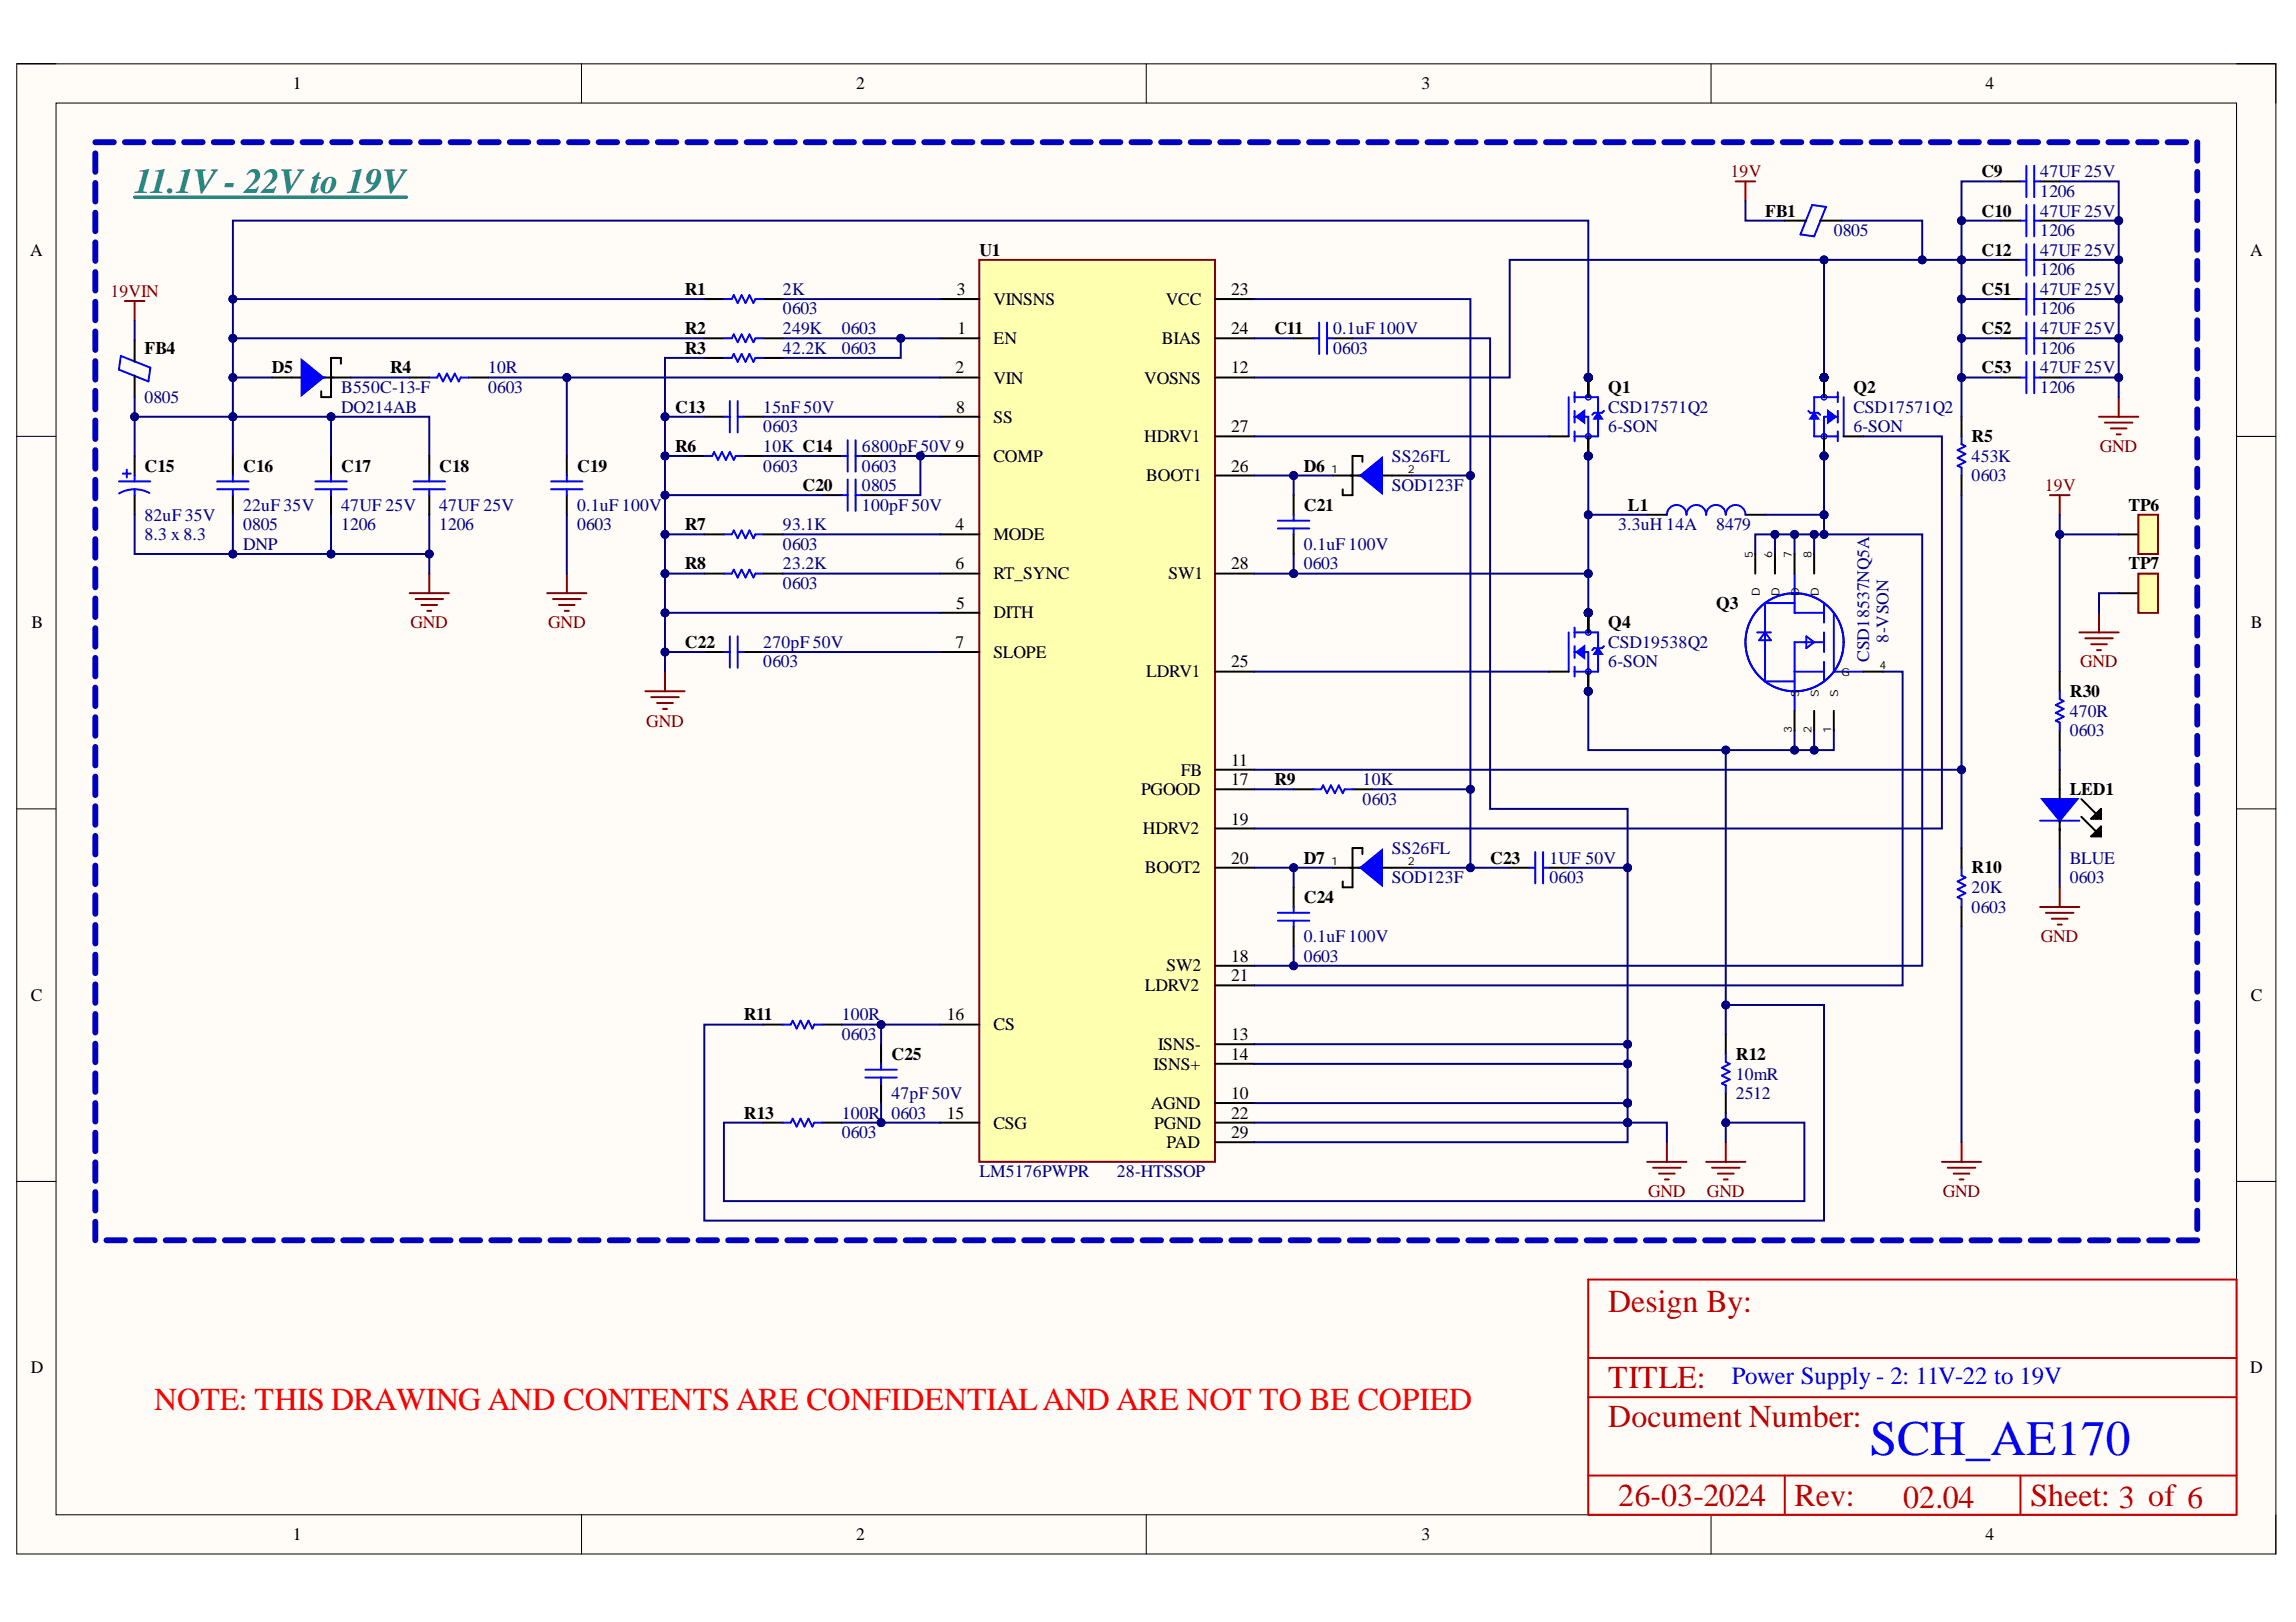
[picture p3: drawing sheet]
<svg xmlns="http://www.w3.org/2000/svg" width="297mm" height="210mm" viewBox="0 0 297 210" stroke-linecap="round" stroke-linejoin="round" font-family="sans-serif">
<defs><g id="words">
<text font-size="6.4" fill="#00f" x="241.9" y="188.3">SCH_AE170</text>
<text font-size="4.6" fill="#178479" x="17.4" y="25">11.1V - 22V to 19V</text>
<g font-size="4.1" fill="#bf0000">
<text x="208.1" y="169.8">Design By:</text>
<text x="208.1" y="179.6">TITLE:</text>
<text x="208.1" y="184.7">Document Number:</text>
<text x="209.3" y="194.8">26-03-2024</text>
<text x="232.2" y="194.8">Rev:</text>
<text x="246.2" y="195.1">02.04</text>
<text x="262.7" y="194.8">Sheet: 3 of 6</text>
</g>
<text font-size="4.1" fill="#f00" x="20" y="182.4">NOTE: THIS DRAWING AND CONTENTS ARE CONFIDENTIALAND ARE NOT TO BE COPIED</text>
<text font-size="3.2" fill="#00f" x="224" y="179">Power Supply - 2: 11V-22 to 19V</text>
<g font-size="2.3">
<text x="37.9" y="11.6">1</text>
<text x="110.8" y="11.6">2</text>
<text x="183.9" y="11.6">3</text>
<text x="256.9" y="11.6">4</text>
<text x="256.3" y="23">C9</text>
<text x="228.4" y="28">FB1</text>
<text x="256.3" y="28">C10</text>
<text x="3.9" y="33.1">A</text>
<text x="126.7" y="33.1">U1</text>
<text x="256.3" y="33.1">C12</text>
<text x="291.1" y="33.1">A</text>
<text x="88.6" y="38.2">R1</text>
<text x="123.8" y="38.2">3</text>
<text x="128.5" y="39.4">VINSNS</text>
<text x="150.8" y="39.4">VCC</text>
<text x="159.3" y="38.2">23</text>
<text x="256.3" y="38.2">C51</text>
<text x="18.7" y="45.8">FB4</text>
<text x="88.6" y="43.2">R2</text>
<text x="88.6" y="45.8">R3</text>
<text x="123.9" y="43.2">1</text>
<text x="128.5" y="44.5">EN</text>
<text x="150.3" y="44.5">BIAS</text>
<text x="159.3" y="43.2">24</text>
<text x="164.9" y="43.2">C11</text>
<text x="256.3" y="43.2">C52</text>
<text x="35.2" y="48.3">D5</text>
<text x="50.5" y="48.3">R4</text>
<text x="87.3" y="53.4">C13</text>
<text x="123.6" y="48.3">2</text>
<text x="123.7" y="53.4">8</text>
<text x="128.5" y="49.6">VIN</text>
<text x="148" y="49.6">VOSNS</text>
<text x="159.3" y="48.3">12</text>
<text x="208.1" y="50.9">Q1</text>
<text x="239.8" y="50.9">Q2</text>
<text x="256.3" y="48.3">C53</text>
<text x="87.3" y="58.5">R6</text>
<text x="128.5" y="54.7">SS</text>
<text x="128.5" y="59.8">COMP</text>
<text x="148" y="57.2">HDRV1</text>
<text x="159.3" y="56">27</text>
<text x="255.1" y="57.2">R5</text>
<text x="18.7" y="61">C15</text>
<text x="31.5" y="61">C16</text>
<text x="44.1" y="61">C17</text>
<text x="56.8" y="61">C18</text>
<text x="74.7" y="61">C19</text>
<text x="103.8" y="63.6">C20</text>
<text x="148.3" y="62.3">BOOT1</text>
<text x="159.3" y="61">26</text>
<text x="168.7" y="61">D6</text>
<text x="88.6" y="68.6">R7</text>
<text x="123.6" y="68.6">4</text>
<text x="128.5" y="69.9">MODE</text>
<text x="168.7" y="66.1">C21</text>
<text x="210.6" y="66.1">L1</text>
<text x="275.4" y="66.1">TP6</text>
<text x="88.6" y="73.7">R8</text>
<text x="123.6" y="73.7">6</text>
<text x="128.5" y="75">RT_SYNC</text>
<text x="151.2" y="75">SW1</text>
<text x="159.3" y="73.7">28</text>
<text x="275.4" y="73.7">TP7</text>
<text x="4.1" y="81.3">B</text>
<text x="88.6" y="83.8">C22</text>
<text x="123.6" y="83.8">7</text>
<text x="123.7" y="78.8">5</text>
<text x="128.5" y="80">DITH</text>
<text x="208.1" y="81.3">Q4</text>
<text x="222" y="78.8">Q3</text>
<text x="291.2" y="81.3">B</text>
<text x="128.5" y="85.1">SLOPE</text>
<text x="148.3" y="87.6">LDRV1</text>
<text x="159.3" y="86.4">25</text>
<text x="267.8" y="90.2">R30</text>
<text x="152.8" y="100.4">FB</text>
<text x="159.3" y="101.6">17</text>
<text x="159.3" y="99.1">11</text>
<text x="164.9" y="101.6">R9</text>
<text x="147.6" y="102.9">PGOOD</text>
<text x="147.9" y="108">HDRV2</text>
<text x="159.3" y="106.7">19</text>
<text x="267.8" y="102.9">LED1</text>
<text x="148.1" y="113">BOOT2</text>
<text x="159.3" y="111.8">20</text>
<text x="168.7" y="111.8">D7</text>
<text x="192.8" y="111.8">C23</text>
<text x="255.1" y="113">R10</text>
<text x="168.7" y="116.8">C24</text>
<text x="150.9" y="125.7">SW2</text>
<text x="159.3" y="124.4">18</text>
<text x="4" y="129.5">C</text>
<text x="148.1" y="128.2">LDRV2</text>
<text x="159.3" y="127">21</text>
<text x="291.2" y="129.5">C</text>
<text x="96.2" y="132">R11</text>
<text x="115.3" y="137.2">C25</text>
<text x="122.5" y="132">16</text>
<text x="128.5" y="133.3">CS</text>
<text x="149.8" y="135.9">ISNS-</text>
<text x="159.3" y="134.6">13</text>
<text x="159.3" y="137.2">14</text>
<text x="224.6" y="137.2">R12</text>
<text x="148.9" y="143.5">AGND</text>
<text x="149.2" y="138.4">ISNS+</text>
<text x="159.3" y="142.2">10</text>
<text x="96.2" y="144.8">R13</text>
<text x="122.5" y="144.8">15</text>
<text x="128.5" y="146">CSG</text>
<text x="149.3" y="146">PGND</text>
<text x="150.9" y="148.6">PAD</text>
<text x="159.3" y="144.8">22</text>
<text x="159.3" y="147.3">29</text>
<text x="4" y="177.7">D</text>
<text x="291.1" y="177.7">D</text>
<text x="37.9" y="199.3">1</text>
<text x="110.8" y="199.3">2</text>
<text x="183.9" y="199.3">3</text>
<text x="256.9" y="199.3">4</text>
</g>
<g font-size="2.3" fill="#800000">
<text x="223.9" y="23">19V</text>
<text x="14.3" y="38.4">19VIN</text>
<text x="271.6" y="58.5">GND</text>
<text x="264.5" y="63.6">19V</text>
<text x="53.1" y="81.3">GND</text>
<text x="70.9" y="81.3">GND</text>
<text x="269.1" y="86.4">GND</text>
<text x="83.6" y="94">GND</text>
<text x="264" y="121.9">GND</text>
<text x="213.2" y="154.9">GND</text>
<text x="220.8" y="154.9">GND</text>
<text x="251.4" y="154.9">GND</text>
</g>
<g font-size="2.3" fill="#000080">
<text x="264" y="23">47UF 25V</text>
<text x="264" y="28">47UF 25V</text>
<text x="264" y="25.5">1206</text>
<text x="237.2" y="30.6">0805</text>
<text x="264" y="33.1">47UF 25V</text>
<text x="264" y="35.6">1206</text>
<text x="264" y="30.6">1206</text>
<text x="101.3" y="38.2">2K</text>
<text x="101.3" y="40.7">0603</text>
<text x="264" y="38.2">47UF 25V</text>
<text x="264" y="40.7">1206</text>
<text x="101.3" y="43.2">249K</text>
<text x="101.3" y="45.8">42.2K</text>
<text x="108.9" y="43.2">0603</text>
<text x="108.9" y="45.8">0603</text>
<text x="172.5" y="43.2">0.1uF 100V</text>
<text x="172.5" y="45.8">0603</text>
<text x="264" y="43.2">47UF 25V</text>
<text x="264" y="45.8">1206</text>
<text x="18.7" y="52.2">0805</text>
<text x="44.1" y="53.4">DO214AB</text>
<text x="44.1" y="50.9">B550C-13-F</text>
<text x="63.2" y="48.3">10R</text>
<text x="63.2" y="50.9">0603</text>
<text x="98.8" y="53.4">15nF 50V</text>
<text x="208.1" y="53.4">CSD17571Q2</text>
<text x="239.8" y="53.4">CSD17571Q2</text>
<text x="264" y="48.3">47UF 25V</text>
<text x="264" y="50.9">1206</text>
<text x="98.8" y="56">0603</text>
<text x="98.8" y="58.5">10K C14</text>
<text x="111.5" y="58.5">6800pF 50V 9</text>
<text x="180.1" y="59.8">SS26FL</text>
<text x="208.1" y="56">6-SON</text>
<text x="239.8" y="56">6-SON</text>
<text x="255.1" y="59.8">453K</text>
<text x="98.8" y="61">0603</text>
<text x="111.5" y="61">0603</text>
<text x="111.5" y="63.6">0805</text>
<text x="180.1" y="63.6">SOD123F</text>
<text x="255.1" y="62.3">0603</text>
<text x="18.7" y="67.4">82uF 35V</text>
<text x="18.7" y="69.9">8.3 x 8.3</text>
<text x="31.5" y="71.2">DNP</text>
<text x="31.5" y="66.1">22uF 35V</text>
<text x="31.5" y="68.6">0805</text>
<text x="44.1" y="66.1">47UF 25V</text>
<text x="44.1" y="68.6">1206</text>
<text x="56.8" y="66.1">47UF 25V</text>
<text x="56.8" y="68.6">1206</text>
<text x="74.7" y="66.1">0.1uF 100V</text>
<text x="74.7" y="68.6">0603</text>
<text x="101.3" y="68.6">93.1K</text>
<text x="101.3" y="71.2">0603</text>
<text x="111.5" y="66.1">100pF 50V</text>
<text x="168.7" y="71.2">0.1uF 100V</text>
<text x="209.3" y="68.6">3.3uH 14A</text>
<text x="222" y="68.6">8479</text>
<text x="101.3" y="73.7">23.2K</text>
<text x="101.3" y="76.2">0603</text>
<text x="168.7" y="73.7">0603</text>
<text x="98.8" y="83.8">270pF 50V</text>
<text x="208.1" y="83.8">CSD19538Q2</text>
<text x="244.3" y="83.1" transform="rotate(-90 244.3 83.1)">8-VSON</text>
<text x="98.8" y="86.4">0603</text>
<text x="208.1" y="86.4">6-SON</text>
<text x="241.8" y="85.7" transform="rotate(-90 241.8 85.7)">CSD18537NQ5A</text>
<text x="267.8" y="92.8">470R</text>
<text x="267.8" y="95.3">0603</text>
<text x="176.3" y="101.6">10K</text>
<text x="176.3" y="104.2">0603</text>
<text x="180.1" y="110.5">SS26FL</text>
<text x="200.5" y="111.8">1UF 50V</text>
<text x="267.8" y="111.8">BLUE</text>
<text x="180.1" y="114.3">SOD123F</text>
<text x="200.5" y="114.3">0603</text>
<text x="255.1" y="118.1">0603</text>
<text x="255.1" y="115.6">20K</text>
<text x="267.8" y="114.3">0603</text>
<text x="168.7" y="121.9">0.1uF 100V</text>
<text x="168.7" y="124.4">0603</text>
<text x="108.9" y="134.6">0603</text>
<text x="108.9" y="132">100R</text>
<text x="115.3" y="142.2">47pF 50V</text>
<text x="224.6" y="139.7">10mR</text>
<text x="224.6" y="142.2">2512</text>
<text x="108.9" y="147.3">0603</text>
<text x="108.9" y="144.8">100R</text>
<text x="115.3" y="144.8">0603</text>
<text x="126.7" y="152.4">LM5176PWPR</text>
<text x="144.5" y="152.4">28-HTSSOP</text>
</g>
<g font-size="1.4">
<text x="172.2" y="61.2">1</text>
<text x="182.1" y="61.2">2</text>
<text x="226.8" y="72.2" transform="rotate(-90 226.8 72.2)">5</text>
<text x="227.7" y="77.1" transform="rotate(-90 227.7 77.1)">D</text>
<text x="229.3" y="72.2" transform="rotate(-90 229.3 72.2)">6</text>
<text x="230.2" y="77.1" transform="rotate(-90 230.2 77.1)">D</text>
<text x="231.8" y="72.2" transform="rotate(-90 231.8 72.2)">7</text>
<text x="232.8" y="77.1" transform="rotate(-90 232.8 77.1)">D</text>
<text x="234.4" y="72.2" transform="rotate(-90 234.4 72.2)">8</text>
<text x="235.3" y="77.1" transform="rotate(-90 235.3 77.1)">D</text>
<text x="238.3" y="87.5">G</text>
<text x="243.2" y="86.6">4</text>
<text x="231.8" y="94.8" transform="rotate(-90 231.8 94.8)">3</text>
<text x="232.8" y="90.2" transform="rotate(-90 232.8 90.2)">S</text>
<text x="234.4" y="94.9" transform="rotate(-90 234.4 94.9)">2</text>
<text x="235.3" y="90.2" transform="rotate(-90 235.3 90.2)">S</text>
<text x="236.9" y="94.8" transform="rotate(-90 236.9 94.8)">1</text>
<text x="237.8" y="90.2" transform="rotate(-90 237.8 90.2)">S</text>
<text x="172.2" y="111.9">1</text>
<text x="182.1" y="111.9">2</text>
</g>
</g></defs>
<path d="M2.2 8.3h292.2v192.8h-292.2z" fill-rule="evenodd" fill="#fffcf8"/>
<path d="M2.2 8.3h292.2v192.8h-292.2z" fill="none" stroke="#000" stroke-width=".13"/>
<path d="M7.2 13.3h282.1v182.7h-282.1z" fill-rule="evenodd" fill="#fffcf8"/>
<g fill="none" stroke="#000" stroke-width=".13">
<path d="M2.2 8.3h5M7.2 13.3h282.1v182.7h-282.1zM75.2 8.3v5M148.3 8.3v5M221.4 8.3v5M289.3 8.3h5.1v5M2.2 56.5h5M289.3 56.5h5.1M2.2 104.7h5M289.3 104.7h5.1M2.2 152.9h5M289.3 152.9h5.1"/>
<path d="M75.2 196v5.1M148.3 196v5.1M221.4 196v5.1M294.4 196v5.1"/>
</g>
<path d="M205.5 165.6h83.8v30.4h-83.8zM205.5 175.7h83.8M205.5 180.8h83.8M205.5 191h83.8M230.9 191v5M261.4 191v5" fill="none" stroke="#bf0000" stroke-width=".25"/>
<path d="M17.4 25.5h35.2" fill="none" stroke="#178479" stroke-width=".42"/>
<path d="M126.7 33.6h30.5v116.8h-30.5z" fill-rule="evenodd" fill="#ffffb0"/>
<path d="M126.7 33.6h30.5v116.8h-30.5zM53 76.8h5.1M53.8 77.5h3.5M54.5 78.3h2.1M55.3 79.1h.5M55.5 74.2v2.6M70.8 76.8h5.1M71.5 77.5h3.6M72.3 78.3h2M73.1 79.1h.5M73.3 74.2v2.6" fill="none" stroke="#800000" stroke-width=".25"/>
<g fill="none" stroke="#000" stroke-width=".25">
<path d="M91.1 38.7h2.6M98.7 38.7h2.6M121.6 38.7h5.1M157.2 38.7h5.1M17.4 59v2.5M30.1 59v2.5M53 48.9h2.5M60.6 48.9h2.6M73.3 59v2.5M88.6 59h2.5M91.1 43.8h2.6M91.1 53.9h2.6"/>
<path d="M91.1 46.3h2.6M96.2 53.9h2.5M96.2 59h2.5M98.7 43.8h2.6M98.7 46.3h2.6M106.4 59h2.5M111.4 59h2.6M121.6 43.8h5.1M121.6 53.9h5.1M121.6 59h5.1M121.6 48.9h5.1M157.2 43.8h5.1"/>
<path d="M157.2 56.5h5.1M157.2 48.9h5.1M17.4 64.1v2.5M30.1 64.1v2.5M73.3 64.1v2.5M91.1 74.2h2.6M91.1 69.2h2.6M98.7 74.2h2.6M98.7 69.2h2.6M106.4 64.1h2.5M111.4 64.1h2.6M121.6 74.2h5.1"/>
<path d="M121.6 79.3h5.1M121.6 69.2h5.1M157.2 74.2h5.1M157.2 61.5h5.1M91.1 84.4h2.6M96.2 84.4h2.5M121.6 84.4h5.1M157.2 86.9h5.1M157.2 99.6h5.1M157.2 112.3h5.1M157.2 107.2h5.1M157.2 102.1h5.1"/>
<path d="M98.7 132.6h2.6M106.4 132.6h2.5M114 135.1v2.6M121.6 132.6h5.1M157.2 127.5h5.1M157.2 125h5.1M157.2 135.1h5.1M157.2 137.7h5.1M98.7 145.3h2.6M106.4 145.3h2.5M114 140.2v2.5M121.6 145.3h5.1"/>
<path d="M157.2 142.7h5.1M157.2 145.3h5.1M157.2 147.8h5.1"/>
</g>
<g fill="none" stroke="#00f" stroke-width=".25">
<path d="M93.7 38.7h1l.2-.5 .5 1 .5-1 .6 1 .5-1 .5 1 .2-.5h1M55.5 48.9h1.1l.2-.6 .5 1.1 .5-1.1 .5 1.1 .5-1.1 .6 1.1 .2-.5h1M91.1 59h1l.3-.5 .5 1 .5-1 .5 1 .5-1 .5 1 .3-.5h1M93.7 43.8h1l.2-.5 .5 1 .5-1 .6 1 .5-1 .5 1 .2-.5h1M93.7 46.3h1l.2-.5 .5 1 .5-1 .6 1 .5-1 .5 1 .2-.5h1M93.7 53.9h.7M94.4 51.9v4.1M95.4 51.9v4.1M95.4 53.9h.8M108.9 59h.8M109.7 57v4M110.7 59h.7"/>
<path d="M110.7 57v4M15.4 62.3h4.1M15.9 61.3h1M16.4 60.8v1M17.4 63.3l1.2 .2 .7 .3M17.4 63.3l-.8 .1-1.2 .5M17.4 61.5v.8M17.4 63.3v.8M28.1 63.3h4.1M28.1 62.3h4.1M30.1 61.5v.8M30.1 63.3v.8"/>
<path d="M71.3 63.3h4.1M71.3 62.3h4.1M73.3 61.5v.8M73.3 63.3v.8M93.7 69.2h1l.2-.6 .5 1.1 .5-1.1 .6 1.1 .5-1.1 .5 1.1 .2-.5h1M93.7 74.2h1l.2-.5 .5 1 .5-1 .6 1 .5-1 .5 1 .2-.5h1M108.9 64.1h.8M109.7 62.1v4M110.7 62.1v4M110.7 64.1h.7M93.7 84.4h.7M94.4 82.3v4.1"/>
<path d="M95.4 82.3v4.1M95.4 84.4h.8M101.3 132.6h1l.3-.5 .5 1 .5-1 .5 1 .5-1 .5 1 .3-.5h1M112 139.4h4M112 138.4h4M114 137.7v.7M114 139.4v.8M101.3 145.3h1l.3-.5 .5 1 .5-1 .5 1 .5-1 .5 1 .3-.5h1"/>
</g>
<g fill="none" stroke="#0000bf" stroke-width=".76">
<path d="M12.3 18.4h2.4M12.3 19.8v2.4M16.2 18.4h2.4M20 18.4h2.4M23.8 18.4h2.4M27.7 18.4h2.3M31.5 18.4h2.4M35.3 18.4h2.4M39.1 18.4h2.4M43 18.4h2.4M46.8 18.4h2.4M50.6 18.4h2.4"/>
<path d="M54.5 18.4h2.4M58.3 18.4h2.4M62.1 18.4h2.4M66 18.4h2.3M69.8 18.4h2.4M73.6 18.4h2.4M77.4 18.4h2.4M81.3 18.4h2.4M85.1 18.4h2.4M88.9 18.4h2.4M92.8 18.4h2.4M96.6 18.4h2.4"/>
<path d="M100.4 18.4h2.4M104.3 18.4h2.3M108.1 18.4h2.4M111.9 18.4h2.4M115.7 18.4h2.4M119.6 18.4h2.4M123.4 18.4h2.4M127.2 18.4h2.4M131.1 18.4h2.4M134.9 18.4h2.4M138.7 18.4h2.4M142.6 18.4h2.3"/>
<path d="M146.4 18.4h2.4M150.2 18.4h2.4M154 18.4h2.4M157.9 18.4h2.4M161.7 18.4h2.4M165.5 18.4h2.4M169.4 18.4h2.4M173.2 18.4h2.4M177 18.4h2.4M180.9 18.4h2.3M184.7 18.4h2.4M188.5 18.4h2.4"/>
<path d="M192.3 18.4h2.4M196.2 18.4h2.4M200 18.4h2.4M203.8 18.4h2.4M207.7 18.4h2.4M211.5 18.4h2.4M215.3 18.4h2.4M219.2 18.4h2.3M223 18.4h2.4M226.8 18.4h2.4M230.6 18.4h2.4M234.5 18.4h2.4"/>
<path d="M238.3 18.4h2.4M242.1 18.4h2.4M246 18.4h2.4M249.8 18.4h2.4M253.6 18.4h2.4M257.5 18.4h2.3M261.3 18.4h2.4M265.1 18.4h2.4M268.9 18.4h2.4M272.8 18.4h2.4M276.6 18.4h2.4M280.4 18.4h2.4"/>
<path d="M284.3 18.4v2.4M12.3 23.7v2.4M12.3 27.5v2.4M12.3 31.4v2.4M12.3 35.2v2.4M12.3 39v2.4M284.3 22.2v2.4M284.3 26.1v2.4M284.3 29.9v2.4M284.3 33.8v2.4M284.3 37.6v2.4M12.3 42.9v2.4"/>
<path d="M12.3 46.7v2.4M12.3 50.6v2.4M12.3 54.4v2.4M12.3 58.3v2.4M284.3 41.4v2.5M284.3 45.3v2.4M284.3 49.1v2.4M284.3 53v2.4M284.3 56.8v2.4M12.3 62.1v2.4M12.3 65.9v2.4M12.3 69.8v2.4"/>
<path d="M12.3 73.6v2.4M12.3 77.5v2.4M284.3 60.7v2.3M284.3 64.5v2.4M284.3 68.3v2.4M284.3 72.2v2.4M284.3 76v2.4M284.3 79.9v2.4M12.3 81.3v2.4M12.3 85.1v2.4M12.3 89v2.4M12.3 92.8v2.4"/>
<path d="M12.3 96.7v2.4M284.3 83.7v2.4M284.3 87.5v2.4M284.3 91.4v2.4M284.3 95.2v2.4M284.3 99.1v2.4M12.3 100.5v2.4M12.3 104.3v2.4M12.3 108.2v2.4M12.3 112v2.4M12.3 115.9v2.4M12.3 119.7v2.4"/>
<path d="M284.3 102.9v2.4M284.3 106.7v2.4M284.3 110.6v2.4M284.3 114.4v2.4M284.3 118.3v2.4M12.3 123.5v2.4M12.3 127.4v2.4M12.3 131.2v2.4M12.3 135.1v2.4M12.3 138.9v2.4M284.3 122.1v2.4M284.3 125.9v2.4"/>
<path d="M284.3 129.8v2.4M284.3 133.6v2.4M284.3 137.5v2.4M12.3 142.7v2.4M12.3 146.6v2.4M12.3 150.4v2.4M12.3 154.3v2.4M12.3 158.1v2.4M284.3 141.3v2.4M284.3 145.1v2.4M284.3 149v2.4M284.3 152.8v2.4"/>
<path d="M284.3 156.7v2.4M13.8 160.5h2.4M17.6 160.5h2.4M21.4 160.5h2.4M25.3 160.5h2.4M29.1 160.5h2.4M32.9 160.5h2.4M36.8 160.5h2.3M40.6 160.5h2.4M44.4 160.5h2.4M48.2 160.5h2.4M52.1 160.5h2.4"/>
<path d="M55.9 160.5h2.4M59.7 160.5h2.4M63.6 160.5h2.4M67.4 160.5h2.4M71.2 160.5h2.4M75.1 160.5h2.3M78.9 160.5h2.4M82.7 160.5h2.4M86.5 160.5h2.4M90.4 160.5h2.4M94.2 160.5h2.4M98 160.5h2.4"/>
<path d="M101.9 160.5h2.4M105.7 160.5h2.4M109.5 160.5h2.4M113.4 160.5h2.3M117.2 160.5h2.4M121 160.5h2.4M124.8 160.5h2.4M128.7 160.5h2.4M132.5 160.5h2.4M136.3 160.5h2.4M140.2 160.5h2.4M144 160.5h2.4"/>
<path d="M147.8 160.5h2.4M151.6 160.5h2.4M155.5 160.5h2.4M159.3 160.5h2.4M163.1 160.5h2.4M167 160.5h2.4M170.8 160.5h2.4M174.6 160.5h2.4M178.5 160.5h2.4M182.3 160.5h2.4M186.1 160.5h2.4M190 160.5h2.3"/>
<path d="M193.8 160.5h2.4M197.6 160.5h2.4M201.4 160.5h2.4M205.3 160.5h2.4M209.1 160.5h2.4M212.9 160.5h2.4M216.8 160.5h2.4M220.6 160.5h2.4M224.4 160.5h2.4M228.3 160.5h2.3M232.1 160.5h2.4M235.9 160.5h2.4"/>
<path d="M239.7 160.5h2.4M243.6 160.5h2.4M247.4 160.5h2.4M251.2 160.5h2.4M255.1 160.5h2.4M258.9 160.5h2.4M262.7 160.5h2.4M266.6 160.5h2.3M270.4 160.5h2.4M274.2 160.5h2.4M278 160.5h2.4M281.9 160.5h2.4"/>
</g>
<circle cx="205.5" cy="79.3" r=".51" fill="#000080"/>
<circle cx="205.5" cy="79.3" r=".51" fill="none" stroke="#000080" stroke-width=".13"/>
<circle cx="205.5" cy="79.3" r=".51" fill="#000080"/>
<circle cx="205.5" cy="79.3" r=".51" fill="none" stroke="#000080" stroke-width=".13"/>
<circle cx="205.5" cy="79.3" r=".51" fill="#000080"/>
<circle cx="205.5" cy="79.3" r=".51" fill="none" stroke="#000080" stroke-width=".13"/>
<circle cx="205.5" cy="79.3" r=".51" fill="#000080"/>
<circle cx="205.5" cy="79.3" r=".51" fill="none" stroke="#000080" stroke-width=".13"/>
<circle cx="205.5" cy="79.3" r=".51" fill="#000080"/>
<circle cx="205.5" cy="79.3" r=".51" fill="none" stroke="#000080" stroke-width=".13"/>
<circle cx="205.5" cy="89.5" r=".51" fill="#000080"/>
<circle cx="205.5" cy="89.5" r=".51" fill="none" stroke="#000080" stroke-width=".13"/>
<circle cx="205.5" cy="89.5" r=".51" fill="#000080"/>
<circle cx="205.5" cy="89.5" r=".51" fill="none" stroke="#000080" stroke-width=".13"/>
<path d="M202.9 81.8v5.1M203.7 81.2v1.3M203.7 83.6v1.5M203.7 86.3v1.3M203.7 84.4h1.8v2.5M203.7 81.8h3v5.1h-3M207.5 83.6l-.2 .3h-1.1l-.2 .2" fill="none" stroke="#00f" stroke-width=".25"/>
<path d="M206.7 83.9l.6 .7h-1.1z" fill="#00f"/>
<path d="M206.7 83.9l.6 .7h-1.1z" fill="none" stroke="#00f" stroke-width=".25"/>
<path d="M204 84.4l1-.8v1.5z" fill="#00f"/>
<path d="M204 84.4l1-.8v1.5z" fill="none" stroke="#00f" stroke-width=".25"/>
<g fill="none" stroke="#00f" stroke-width=".13">
<circle cx="205.5" cy="81.8" r=".36"/>
<circle cx="205.5" cy="86.9" r=".36"/>
</g>
<path d="M205.5 79.3v2.5M200.4 86.9h2.5" fill="none" stroke="#000" stroke-width=".25"/>
<circle cx="205.5" cy="79.3" r=".51" fill="#000080"/>
<circle cx="205.5" cy="79.3" r=".51" fill="none" stroke="#000080" stroke-width=".13"/>
<path d="M205.5 79.3v2.5" fill="none" stroke="#000" stroke-width=".25"/>
<circle cx="205.5" cy="79.3" r=".51" fill="#000080"/>
<circle cx="205.5" cy="79.3" r=".51" fill="none" stroke="#000080" stroke-width=".13"/>
<path d="M205.5 79.3v2.5" fill="none" stroke="#000" stroke-width=".25"/>
<circle cx="205.5" cy="79.3" r=".51" fill="#000080"/>
<circle cx="205.5" cy="79.3" r=".51" fill="none" stroke="#000080" stroke-width=".13"/>
<path d="M205.5 79.3v2.5" fill="none" stroke="#000" stroke-width=".25"/>
<circle cx="205.5" cy="79.3" r=".51" fill="#000080"/>
<circle cx="205.5" cy="79.3" r=".51" fill="none" stroke="#000080" stroke-width=".13"/>
<path d="M205.5 79.3v2.5" fill="none" stroke="#000" stroke-width=".25"/>
<circle cx="205.5" cy="79.3" r=".51" fill="#000080"/>
<circle cx="205.5" cy="79.3" r=".51" fill="none" stroke="#000080" stroke-width=".13"/>
<path d="M205.5 86.9v2.6" fill="none" stroke="#000" stroke-width=".25"/>
<circle cx="205.5" cy="89.5" r=".51" fill="#000080"/>
<circle cx="205.5" cy="89.5" r=".51" fill="none" stroke="#000080" stroke-width=".13"/>
<path d="M205.5 86.9v2.6" fill="none" stroke="#000" stroke-width=".25"/>
<circle cx="205.5" cy="89.5" r=".51" fill="#000080"/>
<circle cx="205.5" cy="89.5" r=".51" fill="none" stroke="#000080" stroke-width=".13"/>
<circle cx="205.5" cy="48.9" r=".51" fill="#000080"/>
<circle cx="205.5" cy="48.9" r=".51" fill="none" stroke="#000080" stroke-width=".13"/>
<circle cx="205.5" cy="48.9" r=".51" fill="#000080"/>
<circle cx="205.5" cy="48.9" r=".51" fill="none" stroke="#000080" stroke-width=".13"/>
<circle cx="205.5" cy="48.9" r=".51" fill="#000080"/>
<circle cx="205.5" cy="48.9" r=".51" fill="none" stroke="#000080" stroke-width=".13"/>
<circle cx="205.5" cy="48.9" r=".51" fill="#000080"/>
<circle cx="205.5" cy="48.9" r=".51" fill="none" stroke="#000080" stroke-width=".13"/>
<circle cx="205.5" cy="48.9" r=".51" fill="#000080"/>
<circle cx="205.5" cy="48.9" r=".51" fill="none" stroke="#000080" stroke-width=".13"/>
<circle cx="205.5" cy="59" r=".51" fill="#000080"/>
<circle cx="205.5" cy="59" r=".51" fill="none" stroke="#000080" stroke-width=".13"/>
<circle cx="205.5" cy="59" r=".51" fill="#000080"/>
<circle cx="205.5" cy="59" r=".51" fill="none" stroke="#000080" stroke-width=".13"/>
<path d="M202.9 51.4v5.1M203.7 50.8v1.2M203.7 53.2v1.5M203.7 55.8v1.3M203.7 53.9h1.8v2.6M203.7 51.4h3v5.1h-3M207.5 53.2l-.2 .2h-1.1l-.2 .3" fill="none" stroke="#00f" stroke-width=".25"/>
<path d="M206.7 53.4l.6 .8h-1.1z" fill="#00f"/>
<path d="M206.7 53.4l.6 .8h-1.1z" fill="none" stroke="#00f" stroke-width=".25"/>
<path d="M204 53.9l1-.7v1.5z" fill="#00f"/>
<path d="M204 53.9l1-.7v1.5z" fill="none" stroke="#00f" stroke-width=".25"/>
<g fill="none" stroke="#00f" stroke-width=".13">
<circle cx="205.5" cy="56.5" r=".36"/>
<circle cx="205.5" cy="51.4" r=".36"/>
</g>
<path d="M200.4 56.5h2.5M205.5 48.9v2.5" fill="none" stroke="#000" stroke-width=".25"/>
<circle cx="205.5" cy="48.9" r=".51" fill="#000080"/>
<circle cx="205.5" cy="48.9" r=".51" fill="none" stroke="#000080" stroke-width=".13"/>
<path d="M205.5 48.9v2.5" fill="none" stroke="#000" stroke-width=".25"/>
<circle cx="205.5" cy="48.9" r=".51" fill="#000080"/>
<circle cx="205.5" cy="48.9" r=".51" fill="none" stroke="#000080" stroke-width=".13"/>
<path d="M205.5 48.9v2.5" fill="none" stroke="#000" stroke-width=".25"/>
<circle cx="205.5" cy="48.9" r=".51" fill="#000080"/>
<circle cx="205.5" cy="48.9" r=".51" fill="none" stroke="#000080" stroke-width=".13"/>
<path d="M205.5 48.9v2.5" fill="none" stroke="#000" stroke-width=".25"/>
<circle cx="205.5" cy="48.9" r=".51" fill="#000080"/>
<circle cx="205.5" cy="48.9" r=".51" fill="none" stroke="#000080" stroke-width=".13"/>
<path d="M205.5 48.9v2.5" fill="none" stroke="#000" stroke-width=".25"/>
<circle cx="205.5" cy="48.9" r=".51" fill="#000080"/>
<circle cx="205.5" cy="48.9" r=".51" fill="none" stroke="#000080" stroke-width=".13"/>
<path d="M205.5 56.5v2.5" fill="none" stroke="#000" stroke-width=".25"/>
<circle cx="205.5" cy="59" r=".51" fill="#000080"/>
<circle cx="205.5" cy="59" r=".51" fill="none" stroke="#000080" stroke-width=".13"/>
<path d="M205.5 56.5v2.5" fill="none" stroke="#000" stroke-width=".25"/>
<circle cx="205.5" cy="59" r=".51" fill="#000080"/>
<circle cx="205.5" cy="59" r=".51" fill="none" stroke="#000080" stroke-width=".13"/>
<path d="M167.4 43.8h2.5M172.4 43.8h2.6M167.4 64.1v2.5M167.4 69.2v2.5M172.4 61.5h2.6M180.1 61.5h2.5" fill="none" stroke="#000" stroke-width=".25"/>
<path d="M169.9 43.8h.8M170.7 41.7v4.1M171.7 41.7v4.1M171.7 43.8h.7M165.3 67.4h4.1M165.3 68.4h4.1M167.4 66.6v.8M167.4 68.4v.8" fill="none" stroke="#00f" stroke-width=".25"/>
<path d="M176 61.5l2.8-2.2v2.2z" fill="#00f"/>
<path d="M176 61.5l2.8-2.2v2.2z" fill="none" stroke="#00f" stroke-width=".25"/>
<path d="M174.7 61.5h1.3M178.8 61.5h1.3" fill="none" stroke="#000" stroke-width=".25"/>
<path d="M176 61.5h2.8v2.3z" fill="#00f"/>
<path d="M176 61.5h2.8v2.3zM215.6 66.6a1.27 1.27 0 0 1 1.3-1.3 1.27 1.27 0 0 1 1.3 1.3 1.27 1.27 0 0 1 1.3-1.3 1.27 1.27 0 0 1 1.2 1.3 1.27 1.27 0 0 1 1.3-1.3 1.27 1.27 0 0 1 1.3 1.3 1.27 1.27 0 0 1 1.2-1.3 1.27 1.27 0 0 1 1.3 1.3" fill="none" stroke="#00f" stroke-width=".25"/>
<path d="M176.3 59.8v-.8h-1.3v5.1h-1.3v-.8M213.1 66.6h2.5M225.8 66.6h2.5" fill="none" stroke="#000" stroke-width=".25"/>
<circle cx="236" cy="48.9" r=".51" fill="#000080"/>
<circle cx="236" cy="48.9" r=".51" fill="none" stroke="#000080" stroke-width=".13"/>
<circle cx="236" cy="48.9" r=".51" fill="#000080"/>
<circle cx="236" cy="48.9" r=".51" fill="none" stroke="#000080" stroke-width=".13"/>
<circle cx="236" cy="48.9" r=".51" fill="#000080"/>
<circle cx="236" cy="48.9" r=".51" fill="none" stroke="#000080" stroke-width=".13"/>
<circle cx="236" cy="48.9" r=".51" fill="#000080"/>
<circle cx="236" cy="48.9" r=".51" fill="none" stroke="#000080" stroke-width=".13"/>
<circle cx="236" cy="48.9" r=".51" fill="#000080"/>
<circle cx="236" cy="48.9" r=".51" fill="none" stroke="#000080" stroke-width=".13"/>
<circle cx="236" cy="59" r=".51" fill="#000080"/>
<circle cx="236" cy="59" r=".51" fill="none" stroke="#000080" stroke-width=".13"/>
<circle cx="236" cy="59" r=".51" fill="#000080"/>
<circle cx="236" cy="59" r=".51" fill="none" stroke="#000080" stroke-width=".13"/>
<path d="M233.9 53.2l.3 .2h1l.3 .3M237.8 50.8v1.2M237.8 53.2v1.5M237.8 55.8v1.3M237.8 53.9h-1.8v2.6M237.8 51.4h-3.1v5.1h3.1M238.5 51.4v5.1" fill="none" stroke="#00f" stroke-width=".25"/>
<path d="M234.7 53.4l.5 .8h-1z" fill="#00f"/>
<path d="M234.7 53.4l.5 .8h-1z" fill="none" stroke="#00f" stroke-width=".25"/>
<path d="M236.5 53.2l1 .7-1 .8z" fill="#00f"/>
<path d="M236.5 53.2l1 .7-1 .8z" fill="none" stroke="#00f" stroke-width=".25"/>
<g fill="none" stroke="#00f" stroke-width=".13">
<circle cx="236" cy="56.5" r=".36"/>
<circle cx="236" cy="51.4" r=".36"/>
</g>
<path d="M236 48.9v2.5M238.5 56.5h2.6" fill="none" stroke="#000" stroke-width=".25"/>
<circle cx="236" cy="48.9" r=".51" fill="#000080"/>
<circle cx="236" cy="48.9" r=".51" fill="none" stroke="#000080" stroke-width=".13"/>
<path d="M236 48.9v2.5" fill="none" stroke="#000" stroke-width=".25"/>
<circle cx="236" cy="48.9" r=".51" fill="#000080"/>
<circle cx="236" cy="48.9" r=".51" fill="none" stroke="#000080" stroke-width=".13"/>
<path d="M236 48.9v2.5" fill="none" stroke="#000" stroke-width=".25"/>
<circle cx="236" cy="48.9" r=".51" fill="#000080"/>
<circle cx="236" cy="48.9" r=".51" fill="none" stroke="#000080" stroke-width=".13"/>
<path d="M236 48.9v2.5" fill="none" stroke="#000" stroke-width=".25"/>
<circle cx="236" cy="48.9" r=".51" fill="#000080"/>
<circle cx="236" cy="48.9" r=".51" fill="none" stroke="#000080" stroke-width=".13"/>
<path d="M236 48.9v2.5" fill="none" stroke="#000" stroke-width=".25"/>
<circle cx="236" cy="48.9" r=".51" fill="#000080"/>
<circle cx="236" cy="48.9" r=".51" fill="none" stroke="#000080" stroke-width=".13"/>
<path d="M236 56.5v2.5" fill="none" stroke="#000" stroke-width=".25"/>
<circle cx="236" cy="59" r=".51" fill="#000080"/>
<circle cx="236" cy="59" r=".51" fill="none" stroke="#000080" stroke-width=".13"/>
<path d="M236 56.5v2.5" fill="none" stroke="#000" stroke-width=".25"/>
<circle cx="236" cy="59" r=".51" fill="#000080"/>
<circle cx="236" cy="59" r=".51" fill="none" stroke="#000080" stroke-width=".13"/>
<path d="M253.8 53.9v2.6M253.8 61.5v2.6M167.4 102.1h2.5M167.4 114.8v2.6M167.4 119.9v2.5M172.4 112.3h2.6M175 102.1h2.5M180.1 112.3h2.5M253.8 109.8v2.5M253.8 117.4v2.5" fill="none" stroke="#000" stroke-width=".25"/>
<path d="M253.8 56.5v1l.5 .2-1 .5 1 .6-1 .5 1 .5-1 .5 .5 .2v1M165.3 118.1h4.1M165.3 119.1h4.1M167.4 117.4v.7M167.4 119.1v.8M169.9 102.1h1l.3-.5 .5 1.1 .5-1.1 .5 1.1M175 102.1h-1l-.3 .6-.5-1.1-.5 1.1M253.8 112.3v1l.5 .3-1 .5 1 .5-1 .5 1 .5-1 .5 .5 .3v1" fill="none" stroke="#00f" stroke-width=".25"/>
<path d="M176 112.3l2.8-2.3v2.3z" fill="#00f"/>
<path d="M176 112.3l2.8-2.3v2.3z" fill="none" stroke="#00f" stroke-width=".25"/>
<path d="M174.7 112.3h1.3M178.8 112.3h1.3" fill="none" stroke="#000" stroke-width=".25"/>
<path d="M176 112.3h2.8v2.3z" fill="#00f"/>
<g fill="none" stroke="#00f" stroke-width=".25">
<path d="M261.4 33.6h.8M261.4 38.7h.8M262.2 31.6v4.1M262.2 36.7v4M263.2 31.6v4.1M263.2 36.7v4M263.2 33.6h.7M263.2 38.7h.7M261.4 43.8h.8M262.2 41.8v4M263.2 41.8v4M263.2 43.8h.7"/>
<path d="M176 112.3h2.8v2.3zM197.9 112.3h.7M198.6 110.3v4M199.6 110.3v4M199.6 112.3h.8M223.3 136.4v1l.5 .3-1 .5 1 .5-1 .5 1 .5-1 .5 .5 .3v1"/>
</g>
<path d="M258.8 33.6h2.6M258.8 38.7h2.6M263.9 33.6h2.6M263.9 38.7h2.6M258.8 43.8h2.6M263.9 43.8h2.6M274.1 69.2h2.5M176.3 110.5v-.7h-1.3v5h-1.3v-.7M195.3 112.3h2.6M200.4 112.3h2.5M223.3 133.9v2.5M223.3 141.5v2.5" fill="none" stroke="#000" stroke-width=".25"/>
<g fill="none" stroke="#800000" stroke-width=".25">
<path d="M224.5 23.5h2.6M225.8 23.5v2.5M271.6 53.9h5M272.3 54.7h3.6M273.1 55.4h2M273.8 56.2h.6M274.1 51.4v2.5M83.5 89.5h5.1M84.3 90.2h3.5M85 91h2.1M85.8 91.7h.5M86 86.9v2.6"/>
<path d="M213.1 150.4h5.1M213.9 151.1h3.5M214.6 151.9h2.1M215.4 152.6h.5M215.6 147.8v2.6M220.7 150.4h5.1M221.5 151.1h3.6M222.3 151.9h2M223 152.6h.5M223.3 147.8v2.6M251.2 150.4h5.1M252 151.1h3.5"/>
<path d="M252.8 151.9h2M253.5 152.6h.5M253.8 147.8v2.6"/>
</g>
<path d="M276.6 66.6h2.6v5.1h-2.6z" fill-rule="evenodd" fill="#ffffb0"/>
<path d="M276.6 66.6h2.6v5.1h-2.6z" fill="none" stroke="#800000" stroke-width=".25"/>
<path d="M274.1 76.8h2.5" fill="none" stroke="#000" stroke-width=".25"/>
<path d="M276.6 74.2h2.6v5.1h-2.6z" fill-rule="evenodd" fill="#ffffb0"/>
<path d="M16.1 39h2.6M17.4 39v2.5M265.2 64.1h2.5M266.5 64.1v2.5M271.6 79.3v2.5M276.6 74.2h2.6v5.1h-2.6zM269 81.8h5.1M269.8 82.6h3.5M270.5 83.4h2.1M271.3 84.1h.5" fill="none" stroke="#800000" stroke-width=".25"/>
<path d="M15.6 46.1l3.9 1.5-.3 1.8-3.8-1.6z" fill="none" stroke="#00f" stroke-width=".25"/>
<path d="M17.4 44v2.8M17.4 48.6v2.8M35.2 48.9h2.6M42.8 48.9h2.6" fill="none" stroke="#000" stroke-width=".25"/>
<path d="M39 48.9h2.8l-2.8 2.2z" fill="#00f"/>
<path d="M39 48.9h2.8l-2.8 2.2z" fill="none" stroke="#00f" stroke-width=".25"/>
<path d="M37.8 48.9h1.2M41.8 48.9h1.3" fill="none" stroke="#000" stroke-width=".25"/>
<path d="M39 46.6l2.8 2.3h-2.8z" fill="#00f"/>
<path d="M261.4 28.6h.8M261.4 23.5h.8M262.2 21.5v4M262.2 26.5v4.1M263.2 21.5v4M263.2 26.5v4.1M263.2 28.6h.7M263.2 23.5h.7M39 46.6l2.8 2.3h-2.8z" fill="none" stroke="#00f" stroke-width=".25"/>
<path d="M258.8 28.6h2.6M258.8 23.5h2.6M263.9 28.6h2.6M263.9 23.5h2.6M44.1 47.1v-.8h-1.3v5.1h-1.2v-.8" fill="none" stroke="#000" stroke-width=".25"/>
<path d="M101.3 38.7h20.3M116.5 43.8v2.5h-15.2" fill="none" stroke="#000080" stroke-width=".25"/>
<circle cx="116.5" cy="43.8" r=".51" fill="#000080"/>
<circle cx="116.5" cy="43.8" r=".51" fill="none" stroke="#000080" stroke-width=".13"/>
<path d="M63.2 48.9h58.4" fill="none" stroke="#000080" stroke-width=".25"/>
<circle cx="73.3" cy="48.9" r=".51" fill="#000080"/>
<circle cx="73.3" cy="48.9" r=".51" fill="none" stroke="#000080" stroke-width=".13"/>
<path d="M42.8 53.9v5.1" fill="none" stroke="#000080" stroke-width=".25"/>
<circle cx="42.8" cy="53.9" r=".51" fill="#000080"/>
<circle cx="42.8" cy="53.9" r=".51" fill="none" stroke="#000080" stroke-width=".13"/>
<path d="M30.1 53.9v5.1M45.4 48.9h7.6" fill="none" stroke="#000080" stroke-width=".25"/>
<circle cx="30.1" cy="53.9" r=".51" fill="#000080"/>
<circle cx="30.1" cy="53.9" r=".51" fill="none" stroke="#000080" stroke-width=".13"/>
<path d="M17.4 51.4v2.5" fill="none" stroke="#000080" stroke-width=".25"/>
<circle cx="17.4" cy="53.9" r=".51" fill="#000080"/>
<circle cx="17.4" cy="53.9" r=".51" fill="none" stroke="#000080" stroke-width=".13"/>
<path d="M55.5 66.6v5.1" fill="none" stroke="#000080" stroke-width=".25"/>
<circle cx="55.5" cy="71.7" r=".51" fill="#000080"/>
<circle cx="55.5" cy="71.7" r=".51" fill="none" stroke="#000080" stroke-width=".13"/>
<path d="M42.8 66.6v5.1" fill="none" stroke="#000080" stroke-width=".25"/>
<circle cx="42.8" cy="71.7" r=".51" fill="#000080"/>
<circle cx="42.8" cy="71.7" r=".51" fill="none" stroke="#000080" stroke-width=".13"/>
<path d="M30.1 66.6v5.1" fill="none" stroke="#000080" stroke-width=".25"/>
<circle cx="30.1" cy="71.7" r=".51" fill="#000080"/>
<circle cx="30.1" cy="71.7" r=".51" fill="none" stroke="#000080" stroke-width=".13"/>
<path d="M101.3 43.8h20.3M73.3 66.6v7.6" fill="none" stroke="#000080" stroke-width=".25"/>
<circle cx="116.5" cy="43.8" r=".51" fill="#000080"/>
<circle cx="116.5" cy="43.8" r=".51" fill="none" stroke="#000080" stroke-width=".13"/>
<path d="M30.1 43.8h61" fill="none" stroke="#000080" stroke-width=".25"/>
<circle cx="30.1" cy="43.8" r=".51" fill="#000080"/>
<circle cx="30.1" cy="43.8" r=".51" fill="none" stroke="#000080" stroke-width=".13"/>
<path d="M30.1 38.7h61" fill="none" stroke="#000080" stroke-width=".25"/>
<circle cx="30.1" cy="38.7" r=".51" fill="#000080"/>
<circle cx="30.1" cy="38.7" r=".51" fill="none" stroke="#000080" stroke-width=".13"/>
<path d="M73.3 48.9v10.1" fill="none" stroke="#000080" stroke-width=".25"/>
<circle cx="73.3" cy="48.9" r=".51" fill="#000080"/>
<circle cx="73.3" cy="48.9" r=".51" fill="none" stroke="#000080" stroke-width=".13"/>
<path d="M86 59h2.6M98.7 53.9h22.9M98.7 59h7.7" fill="none" stroke="#000080" stroke-width=".25"/>
<circle cx="86" cy="59" r=".51" fill="#000080"/>
<circle cx="86" cy="59" r=".51" fill="none" stroke="#000080" stroke-width=".13"/>
<path d="M86 69.2v5h5.1M101.3 69.2h20.3" fill="none" stroke="#000080" stroke-width=".25"/>
<circle cx="86" cy="69.2" r=".51" fill="#000080"/>
<circle cx="86" cy="69.2" r=".51" fill="none" stroke="#000080" stroke-width=".13"/>
<circle cx="86" cy="74.2" r=".51" fill="#000080"/>
<circle cx="86" cy="74.2" r=".51" fill="none" stroke="#000080" stroke-width=".13"/>
<path d="M86 79.3v5.1h5.1M101.3 74.2h20.3M98.7 84.4h22.9" fill="none" stroke="#000080" stroke-width=".25"/>
<circle cx="86" cy="84.4" r=".51" fill="#000080"/>
<circle cx="86" cy="84.4" r=".51" fill="none" stroke="#000080" stroke-width=".13"/>
<circle cx="86" cy="79.3" r=".51" fill="#000080"/>
<circle cx="86" cy="79.3" r=".51" fill="none" stroke="#000080" stroke-width=".13"/>
<path d="M162.3 38.7h27.9v22.8h-7.6M162.3 56.5h38.1M162.3 43.8h5.1M162.3 86.9h38.1" fill="none" stroke="#000080" stroke-width=".25"/>
<circle cx="190.2" cy="61.5" r=".51" fill="#000080"/>
<circle cx="190.2" cy="61.5" r=".51" fill="none" stroke="#000080" stroke-width=".13"/>
<path d="M236 66.6v2.6" fill="none" stroke="#000080" stroke-width=".25"/>
<circle cx="236" cy="69.2" r=".51" fill="#000080"/>
<circle cx="236" cy="69.2" r=".51" fill="none" stroke="#000080" stroke-width=".13"/>
<circle cx="236" cy="66.6" r=".51" fill="#000080"/>
<circle cx="236" cy="66.6" r=".51" fill="none" stroke="#000080" stroke-width=".13"/>
<path d="M241.1 56.5h10.1v50.7h-88.9M162.3 102.1h5.1M190.2 112.3h5.1" fill="none" stroke="#000080" stroke-width=".25"/>
<circle cx="190.2" cy="112.3" r=".51" fill="#000080"/>
<circle cx="190.2" cy="112.3" r=".51" fill="none" stroke="#000080" stroke-width=".13"/>
<path d="M175 43.8h17.8v60.9h17.8v7.6h-7.7" fill="none" stroke="#000080" stroke-width=".25"/>
<circle cx="210.6" cy="112.3" r=".51" fill="#000080"/>
<circle cx="210.6" cy="112.3" r=".51" fill="none" stroke="#000080" stroke-width=".13"/>
<path d="M162.3 142.7h48.3" fill="none" stroke="#000080" stroke-width=".25"/>
<circle cx="210.6" cy="142.7" r=".51" fill="#000080"/>
<circle cx="210.6" cy="142.7" r=".51" fill="none" stroke="#000080" stroke-width=".13"/>
<path d="M210.6 145.3v2.5h-48.3" fill="none" stroke="#000080" stroke-width=".25"/>
<circle cx="210.6" cy="145.3" r=".51" fill="#000080"/>
<circle cx="210.6" cy="145.3" r=".51" fill="none" stroke="#000080" stroke-width=".13"/>
<path d="M162.3 137.7h48.3" fill="none" stroke="#000080" stroke-width=".25"/>
<circle cx="210.6" cy="137.7" r=".51" fill="#000080"/>
<circle cx="210.6" cy="137.7" r=".51" fill="none" stroke="#000080" stroke-width=".13"/>
<path d="M223.3 144v1.3h10.1v10.1h-139.7v-10.1h5" fill="none" stroke="#000080" stroke-width=".25"/>
<circle cx="223.3" cy="145.3" r=".51" fill="#000080"/>
<circle cx="223.3" cy="145.3" r=".51" fill="none" stroke="#000080" stroke-width=".13"/>
<path d="M210.6 145.3h5v2.5" fill="none" stroke="#000080" stroke-width=".25"/>
<circle cx="210.6" cy="145.3" r=".51" fill="#000080"/>
<circle cx="210.6" cy="145.3" r=".51" fill="none" stroke="#000080" stroke-width=".13"/>
<path d="M223.3 130.1h12.7v27.9h-144.9v-25.4h7.6" fill="none" stroke="#000080" stroke-width=".25"/>
<circle cx="223.3" cy="130.1" r=".51" fill="#000080"/>
<circle cx="223.3" cy="130.1" r=".51" fill="none" stroke="#000080" stroke-width=".13"/>
<path d="M162.3 61.5h10.1M253.8 119.9v27.9" fill="none" stroke="#000080" stroke-width=".25"/>
<circle cx="167.4" cy="61.5" r=".51" fill="#000080"/>
<circle cx="167.4" cy="61.5" r=".51" fill="none" stroke="#000080" stroke-width=".13"/>
<path d="M167.4 71.7v2.5" fill="none" stroke="#000080" stroke-width=".25"/>
<circle cx="167.4" cy="74.2" r=".51" fill="#000080"/>
<circle cx="167.4" cy="74.2" r=".51" fill="none" stroke="#000080" stroke-width=".13"/>
<path d="M167.4 61.5v2.6" fill="none" stroke="#000080" stroke-width=".25"/>
<circle cx="167.4" cy="61.5" r=".51" fill="#000080"/>
<circle cx="167.4" cy="61.5" r=".51" fill="none" stroke="#000080" stroke-width=".13"/>
<path d="M243.6 86.9h2.5v40.6h-83.8M162.3 112.3h10.1" fill="none" stroke="#000080" stroke-width=".25"/>
<circle cx="167.4" cy="112.3" r=".51" fill="#000080"/>
<circle cx="167.4" cy="112.3" r=".51" fill="none" stroke="#000080" stroke-width=".13"/>
<path d="M167.4 122.4v2.6" fill="none" stroke="#000080" stroke-width=".25"/>
<circle cx="167.4" cy="125" r=".51" fill="#000080"/>
<circle cx="167.4" cy="125" r=".51" fill="none" stroke="#000080" stroke-width=".13"/>
<path d="M167.4 112.3v2.5" fill="none" stroke="#000080" stroke-width=".25"/>
<circle cx="167.4" cy="112.3" r=".51" fill="#000080"/>
<circle cx="167.4" cy="112.3" r=".51" fill="none" stroke="#000080" stroke-width=".13"/>
<path d="M177.5 102.1h12.7v10.2h-7.6" fill="none" stroke="#000080" stroke-width=".25"/>
<circle cx="190.2" cy="102.1" r=".51" fill="#000080"/>
<circle cx="190.2" cy="102.1" r=".51" fill="none" stroke="#000080" stroke-width=".13"/>
<circle cx="190.2" cy="112.3" r=".51" fill="#000080"/>
<circle cx="190.2" cy="112.3" r=".51" fill="none" stroke="#000080" stroke-width=".13"/>
<path d="M190.2 61.5v40.6" fill="none" stroke="#000080" stroke-width=".25"/>
<circle cx="190.2" cy="61.5" r=".51" fill="#000080"/>
<circle cx="190.2" cy="61.5" r=".51" fill="none" stroke="#000080" stroke-width=".13"/>
<circle cx="190.2" cy="102.1" r=".51" fill="#000080"/>
<circle cx="190.2" cy="102.1" r=".51" fill="none" stroke="#000080" stroke-width=".13"/>
<path d="M162.3 135.1h48.3v7.6" fill="none" stroke="#000080" stroke-width=".25"/>
<circle cx="210.6" cy="135.1" r=".51" fill="#000080"/>
<circle cx="210.6" cy="135.1" r=".51" fill="none" stroke="#000080" stroke-width=".13"/>
<circle cx="210.6" cy="137.7" r=".51" fill="#000080"/>
<circle cx="210.6" cy="137.7" r=".51" fill="none" stroke="#000080" stroke-width=".13"/>
<circle cx="210.6" cy="142.7" r=".51" fill="#000080"/>
<circle cx="210.6" cy="142.7" r=".51" fill="none" stroke="#000080" stroke-width=".13"/>
<path d="M210.6 112.3v22.8" fill="none" stroke="#000080" stroke-width=".25"/>
<circle cx="210.6" cy="135.1" r=".51" fill="#000080"/>
<circle cx="210.6" cy="135.1" r=".51" fill="none" stroke="#000080" stroke-width=".13"/>
<circle cx="210.6" cy="112.3" r=".51" fill="#000080"/>
<circle cx="210.6" cy="112.3" r=".51" fill="none" stroke="#000080" stroke-width=".13"/>
<path d="M162.3 145.3h48.3" fill="none" stroke="#000080" stroke-width=".25"/>
<circle cx="210.6" cy="145.3" r=".51" fill="#000080"/>
<circle cx="210.6" cy="145.3" r=".51" fill="none" stroke="#000080" stroke-width=".13"/>
<path d="M210.6 142.7v2.6" fill="none" stroke="#000080" stroke-width=".25"/>
<circle cx="210.6" cy="145.3" r=".51" fill="#000080"/>
<circle cx="210.6" cy="145.3" r=".51" fill="none" stroke="#000080" stroke-width=".13"/>
<circle cx="210.6" cy="142.7" r=".51" fill="#000080"/>
<circle cx="210.6" cy="142.7" r=".51" fill="none" stroke="#000080" stroke-width=".13"/>
<path d="M223.3 145.3v2.5" fill="none" stroke="#000080" stroke-width=".25"/>
<circle cx="223.3" cy="145.3" r=".51" fill="#000080"/>
<circle cx="223.3" cy="145.3" r=".51" fill="none" stroke="#000080" stroke-width=".13"/>
<path d="M229.6 69.2v2.5" fill="none" stroke="#000080" stroke-width=".25"/>
<circle cx="229.6" cy="69.2" r=".51" fill="#000080"/>
<circle cx="229.6" cy="69.2" r=".51" fill="none" stroke="#000080" stroke-width=".13"/>
<path d="M232.2 94.5v2.6" fill="none" stroke="#000080" stroke-width=".25"/>
<circle cx="232.2" cy="97.1" r=".51" fill="#000080"/>
<circle cx="232.2" cy="97.1" r=".51" fill="none" stroke="#000080" stroke-width=".13"/>
<path d="M232.2 69.2v2.5" fill="none" stroke="#000080" stroke-width=".25"/>
<circle cx="232.2" cy="69.2" r=".51" fill="#000080"/>
<circle cx="232.2" cy="69.2" r=".51" fill="none" stroke="#000080" stroke-width=".13"/>
<path d="M234.7 94.5v2.6" fill="none" stroke="#000080" stroke-width=".25"/>
<circle cx="234.7" cy="97.1" r=".51" fill="#000080"/>
<circle cx="234.7" cy="97.1" r=".51" fill="none" stroke="#000080" stroke-width=".13"/>
<path d="M234.7 69.2v2.5" fill="none" stroke="#000080" stroke-width=".25"/>
<circle cx="234.7" cy="69.2" r=".51" fill="#000080"/>
<circle cx="234.7" cy="69.2" r=".51" fill="none" stroke="#000080" stroke-width=".13"/>
<path d="M223.3 97.1v36.8" fill="none" stroke="#000080" stroke-width=".25"/>
<circle cx="223.3" cy="130.1" r=".51" fill="#000080"/>
<circle cx="223.3" cy="130.1" r=".51" fill="none" stroke="#000080" stroke-width=".13"/>
<circle cx="223.3" cy="97.1" r=".51" fill="#000080"/>
<circle cx="223.3" cy="97.1" r=".51" fill="none" stroke="#000080" stroke-width=".13"/>
<path d="M253.8 64.1v35.5h-91.5" fill="none" stroke="#000080" stroke-width=".25"/>
<circle cx="253.8" cy="99.6" r=".51" fill="#000080"/>
<circle cx="253.8" cy="99.6" r=".51" fill="none" stroke="#000080" stroke-width=".13"/>
<path d="M253.8 99.6v10.2" fill="none" stroke="#000080" stroke-width=".25"/>
<circle cx="253.8" cy="99.6" r=".51" fill="#000080"/>
<circle cx="253.8" cy="99.6" r=".51" fill="none" stroke="#000080" stroke-width=".13"/>
<path d="M119.1 59v5.1h-5.1" fill="none" stroke="#000080" stroke-width=".25"/>
<circle cx="119.1" cy="59" r=".51" fill="#000080"/>
<circle cx="119.1" cy="59" r=".51" fill="none" stroke="#000080" stroke-width=".13"/>
<path d="M114 59h7.6" fill="none" stroke="#000080" stroke-width=".25"/>
<circle cx="119.1" cy="59" r=".51" fill="#000080"/>
<circle cx="119.1" cy="59" r=".51" fill="none" stroke="#000080" stroke-width=".13"/>
<path d="M86 74.2v5.1h35.6" fill="none" stroke="#000080" stroke-width=".25"/>
<circle cx="86" cy="79.3" r=".51" fill="#000080"/>
<circle cx="86" cy="79.3" r=".51" fill="none" stroke="#000080" stroke-width=".13"/>
<circle cx="86" cy="74.2" r=".51" fill="#000080"/>
<circle cx="86" cy="74.2" r=".51" fill="none" stroke="#000080" stroke-width=".13"/>
<path d="M86 64.1v5.1h5.1" fill="none" stroke="#000080" stroke-width=".25"/>
<circle cx="86" cy="69.2" r=".51" fill="#000080"/>
<circle cx="86" cy="69.2" r=".51" fill="none" stroke="#000080" stroke-width=".13"/>
<circle cx="86" cy="64.1" r=".51" fill="#000080"/>
<circle cx="86" cy="64.1" r=".51" fill="none" stroke="#000080" stroke-width=".13"/>
<path d="M91.1 46.3h-5.1v7.6h5.1" fill="none" stroke="#000080" stroke-width=".25"/>
<circle cx="86" cy="53.9" r=".51" fill="#000080"/>
<circle cx="86" cy="53.9" r=".51" fill="none" stroke="#000080" stroke-width=".13"/>
<path d="M86 53.9v10.2h20.4" fill="none" stroke="#000080" stroke-width=".25"/>
<circle cx="86" cy="53.9" r=".51" fill="#000080"/>
<circle cx="86" cy="53.9" r=".51" fill="none" stroke="#000080" stroke-width=".13"/>
<circle cx="86" cy="59" r=".51" fill="#000080"/>
<circle cx="86" cy="59" r=".51" fill="none" stroke="#000080" stroke-width=".13"/>
<circle cx="86" cy="64.1" r=".51" fill="#000080"/>
<circle cx="86" cy="64.1" r=".51" fill="none" stroke="#000080" stroke-width=".13"/>
<path d="M86 84.4v2.5" fill="none" stroke="#000080" stroke-width=".25"/>
<circle cx="86" cy="84.4" r=".51" fill="#000080"/>
<circle cx="86" cy="84.4" r=".51" fill="none" stroke="#000080" stroke-width=".13"/>
<path d="M253.8 43.8h5" fill="none" stroke="#000080" stroke-width=".25"/>
<circle cx="253.8" cy="43.8" r=".51" fill="#000080"/>
<circle cx="253.8" cy="43.8" r=".51" fill="none" stroke="#000080" stroke-width=".13"/>
<path d="M253.8 38.7h5" fill="none" stroke="#000080" stroke-width=".25"/>
<circle cx="253.8" cy="38.7" r=".51" fill="#000080"/>
<circle cx="253.8" cy="38.7" r=".51" fill="none" stroke="#000080" stroke-width=".13"/>
<path d="M266.5 38.7h7.6" fill="none" stroke="#000080" stroke-width=".25"/>
<circle cx="274.1" cy="38.7" r=".51" fill="#000080"/>
<circle cx="274.1" cy="38.7" r=".51" fill="none" stroke="#000080" stroke-width=".13"/>
<path d="M253.8 33.6h5" fill="none" stroke="#000080" stroke-width=".25"/>
<circle cx="253.8" cy="33.6" r=".51" fill="#000080"/>
<circle cx="253.8" cy="33.6" r=".51" fill="none" stroke="#000080" stroke-width=".13"/>
<path d="M225.8 26v2.6h5.1M238.3 28.6h10.4v5M274.1 76.8h-2.5v2.5" fill="none" stroke="#000080" stroke-width=".25"/>
<circle cx="248.7" cy="33.6" r=".51" fill="#000080"/>
<circle cx="248.7" cy="33.6" r=".51" fill="none" stroke="#000080" stroke-width=".13"/>
<path d="M108.9 145.3h12.7" fill="none" stroke="#000080" stroke-width=".25"/>
<circle cx="114" cy="145.3" r=".51" fill="#000080"/>
<circle cx="114" cy="145.3" r=".51" fill="none" stroke="#000080" stroke-width=".13"/>
<path d="M108.9 132.6h12.7" fill="none" stroke="#000080" stroke-width=".25"/>
<circle cx="114" cy="132.6" r=".51" fill="#000080"/>
<circle cx="114" cy="132.6" r=".51" fill="none" stroke="#000080" stroke-width=".13"/>
<path d="M114 142.7v2.6" fill="none" stroke="#000080" stroke-width=".25"/>
<circle cx="114" cy="145.3" r=".51" fill="#000080"/>
<circle cx="114" cy="145.3" r=".51" fill="none" stroke="#000080" stroke-width=".13"/>
<path d="M114 132.6v2.5" fill="none" stroke="#000080" stroke-width=".25"/>
<circle cx="114" cy="132.6" r=".51" fill="#000080"/>
<circle cx="114" cy="132.6" r=".51" fill="none" stroke="#000080" stroke-width=".13"/>
<path d="M17.4 66.6v5.1h38.1v2.5" fill="none" stroke="#000080" stroke-width=".25"/>
<circle cx="30.1" cy="71.7" r=".51" fill="#000080"/>
<circle cx="30.1" cy="71.7" r=".51" fill="none" stroke="#000080" stroke-width=".13"/>
<circle cx="42.8" cy="71.7" r=".51" fill="#000080"/>
<circle cx="42.8" cy="71.7" r=".51" fill="none" stroke="#000080" stroke-width=".13"/>
<circle cx="55.5" cy="71.7" r=".51" fill="#000080"/>
<circle cx="55.5" cy="71.7" r=".51" fill="none" stroke="#000080" stroke-width=".13"/>
<path d="M30.1 48.9v-20.3h175.4v20.3" fill="none" stroke="#000080" stroke-width=".25"/>
<circle cx="30.1" cy="48.9" r=".51" fill="#000080"/>
<circle cx="30.1" cy="48.9" r=".51" fill="none" stroke="#000080" stroke-width=".13"/>
<circle cx="30.1" cy="43.8" r=".51" fill="#000080"/>
<circle cx="30.1" cy="43.8" r=".51" fill="none" stroke="#000080" stroke-width=".13"/>
<circle cx="30.1" cy="38.7" r=".51" fill="#000080"/>
<circle cx="30.1" cy="38.7" r=".51" fill="none" stroke="#000080" stroke-width=".13"/>
<circle cx="205.5" cy="48.9" r=".51" fill="#000080"/>
<circle cx="205.5" cy="48.9" r=".51" fill="none" stroke="#000080" stroke-width=".13"/>
<path d="M205.5 66.6v7.6h-43.2" fill="none" stroke="#000080" stroke-width=".25"/>
<circle cx="167.4" cy="74.2" r=".51" fill="#000080"/>
<circle cx="167.4" cy="74.2" r=".51" fill="none" stroke="#000080" stroke-width=".13"/>
<circle cx="205.5" cy="74.2" r=".51" fill="#000080"/>
<circle cx="205.5" cy="74.2" r=".51" fill="none" stroke="#000080" stroke-width=".13"/>
<circle cx="205.5" cy="66.6" r=".51" fill="#000080"/>
<circle cx="205.5" cy="66.6" r=".51" fill="none" stroke="#000080" stroke-width=".13"/>
<path d="M205.5 74.2v5.1" fill="none" stroke="#000080" stroke-width=".25"/>
<circle cx="205.5" cy="79.3" r=".51" fill="#000080"/>
<circle cx="205.5" cy="79.3" r=".51" fill="none" stroke="#000080" stroke-width=".13"/>
<circle cx="205.5" cy="74.2" r=".51" fill="#000080"/>
<circle cx="205.5" cy="74.2" r=".51" fill="none" stroke="#000080" stroke-width=".13"/>
<path d="M236 33.6v15.3" fill="none" stroke="#000080" stroke-width=".25"/>
<circle cx="236" cy="48.9" r=".51" fill="#000080"/>
<circle cx="236" cy="48.9" r=".51" fill="none" stroke="#000080" stroke-width=".13"/>
<circle cx="236" cy="33.6" r=".51" fill="#000080"/>
<circle cx="236" cy="33.6" r=".51" fill="none" stroke="#000080" stroke-width=".13"/>
<path d="M236 59v7.6" fill="none" stroke="#000080" stroke-width=".25"/>
<circle cx="236" cy="59" r=".51" fill="#000080"/>
<circle cx="236" cy="59" r=".51" fill="none" stroke="#000080" stroke-width=".13"/>
<circle cx="236" cy="66.6" r=".51" fill="#000080"/>
<circle cx="236" cy="66.6" r=".51" fill="none" stroke="#000080" stroke-width=".13"/>
<path d="M228.3 66.6h7.7" fill="none" stroke="#000080" stroke-width=".25"/>
<circle cx="236" cy="66.6" r=".51" fill="#000080"/>
<circle cx="236" cy="66.6" r=".51" fill="none" stroke="#000080" stroke-width=".13"/>
<path d="M35.2 48.9h-5.1v5" fill="none" stroke="#000080" stroke-width=".25"/>
<circle cx="30.1" cy="48.9" r=".51" fill="#000080"/>
<circle cx="30.1" cy="48.9" r=".51" fill="none" stroke="#000080" stroke-width=".13"/>
<circle cx="30.1" cy="53.9" r=".51" fill="#000080"/>
<circle cx="30.1" cy="53.9" r=".51" fill="none" stroke="#000080" stroke-width=".13"/>
<path d="M17.4 41.5v2.5M205.5 59v7.6h7.6" fill="none" stroke="#000080" stroke-width=".25"/>
<circle cx="205.5" cy="59" r=".51" fill="#000080"/>
<circle cx="205.5" cy="59" r=".51" fill="none" stroke="#000080" stroke-width=".13"/>
<circle cx="205.5" cy="66.6" r=".51" fill="#000080"/>
<circle cx="205.5" cy="66.6" r=".51" fill="none" stroke="#000080" stroke-width=".13"/>
<path d="M258.8 28.6h-5v5" fill="none" stroke="#000080" stroke-width=".25"/>
<circle cx="253.8" cy="33.6" r=".51" fill="#000080"/>
<circle cx="253.8" cy="33.6" r=".51" fill="none" stroke="#000080" stroke-width=".13"/>
<circle cx="253.8" cy="28.6" r=".51" fill="#000080"/>
<circle cx="253.8" cy="28.6" r=".51" fill="none" stroke="#000080" stroke-width=".13"/>
<path d="M258.8 23.5h-5v5.1" fill="none" stroke="#000080" stroke-width=".25"/>
<circle cx="253.8" cy="28.6" r=".51" fill="#000080"/>
<circle cx="253.8" cy="28.6" r=".51" fill="none" stroke="#000080" stroke-width=".13"/>
<path d="M266.5 23.5h7.6v10.1" fill="none" stroke="#000080" stroke-width=".25"/>
<circle cx="274.1" cy="28.6" r=".51" fill="#000080"/>
<circle cx="274.1" cy="28.6" r=".51" fill="none" stroke="#000080" stroke-width=".13"/>
<circle cx="274.1" cy="33.6" r=".51" fill="#000080"/>
<circle cx="274.1" cy="33.6" r=".51" fill="none" stroke="#000080" stroke-width=".13"/>
<path d="M266.5 28.6h7.6" fill="none" stroke="#000080" stroke-width=".25"/>
<circle cx="274.1" cy="28.6" r=".51" fill="#000080"/>
<circle cx="274.1" cy="28.6" r=".51" fill="none" stroke="#000080" stroke-width=".13"/>
<path d="M274.1 43.8v7.6" fill="none" stroke="#000080" stroke-width=".25"/>
<circle cx="274.1" cy="48.9" r=".51" fill="#000080"/>
<circle cx="274.1" cy="48.9" r=".51" fill="none" stroke="#000080" stroke-width=".13"/>
<circle cx="274.1" cy="43.8" r=".51" fill="#000080"/>
<circle cx="274.1" cy="43.8" r=".51" fill="none" stroke="#000080" stroke-width=".13"/>
<path d="M266.5 33.6h7.6v10.2h-7.6" fill="none" stroke="#000080" stroke-width=".25"/>
<circle cx="274.1" cy="33.6" r=".51" fill="#000080"/>
<circle cx="274.1" cy="33.6" r=".51" fill="none" stroke="#000080" stroke-width=".13"/>
<circle cx="274.1" cy="38.7" r=".51" fill="#000080"/>
<circle cx="274.1" cy="38.7" r=".51" fill="none" stroke="#000080" stroke-width=".13"/>
<circle cx="274.1" cy="43.8" r=".51" fill="#000080"/>
<circle cx="274.1" cy="43.8" r=".51" fill="none" stroke="#000080" stroke-width=".13"/>
<path d="M258.8 48.9h2.6M263.9 48.9h2.6" fill="none" stroke="#000" stroke-width=".25"/>
<path d="M261.4 48.9h.8M262.2 46.8v4.1M263.2 46.8v4.1M263.2 48.9h.7" fill="none" stroke="#00f" stroke-width=".25"/>
<path d="M253.8 48.9h5" fill="none" stroke="#000080" stroke-width=".25"/>
<circle cx="253.8" cy="48.9" r=".51" fill="#000080"/>
<circle cx="253.8" cy="48.9" r=".51" fill="none" stroke="#000080" stroke-width=".13"/>
<path d="M266.5 48.9h7.6" fill="none" stroke="#000080" stroke-width=".25"/>
<circle cx="274.1" cy="48.9" r=".51" fill="#000080"/>
<circle cx="274.1" cy="48.9" r=".51" fill="none" stroke="#000080" stroke-width=".13"/>
<path d="M266.5 99.6v2.5M266.5 107.2v2.6" fill="none" stroke="#000" stroke-width=".25"/>
<path d="M263.9 106.2h5.1" fill="none" stroke="#00f" stroke-width=".25"/>
<path d="M266.5 103.4h2.3l-2.3 2.8z" fill="#00f"/>
<path d="M266.5 103.4h2.3l-2.3 2.8z" fill="none" stroke="#00f" stroke-width=".25"/>
<path d="M264.2 103.4h2.3v2.8z" fill="#00f"/>
<path d="M266.5 89.5v1l.5 .2-1 .5 1 .5-1 .5 1 .6-1 .5 .5 .2v1M264.2 103.4h2.3v2.8z" fill="none" stroke="#00f" stroke-width=".25"/>
<g fill="none" stroke="#000" stroke-width=".25">
<path d="M266.5 86.9v2.6M266.5 94.5v2.6M266.5 102.1v1.3M266.5 106.2v1.3M269.3 103.4l2.5 2.6M269.3 105.7l2.5 2.5M270.5 108.2l1.3-1.2v1.2zM271.8 104.7v1.3h-1.3zM271.8 104.9l-1 1.1M271.8 105.4l-.5 .6M271.8 105.2l-.8 .8M271.8 107.5l-.8 .7"/>
<path d="M271.8 107.7l-.5 .5M271.8 107.2l-1 1"/>
</g>
<path d="M274.1 69.2h-7.6v17.7M266.5 97.1v2.5M266.5 109.8v5" fill="none" stroke="#000080" stroke-width=".25"/>
<path d="M263.9 117.4h5.1M264.7 118.1h3.6M265.5 118.9h2M266.2 119.7h.5M266.5 114.8v2.6" fill="none" stroke="#800000" stroke-width=".25"/>
<circle cx="266.5" cy="69.2" r=".51" fill="#000080"/>
<circle cx="266.5" cy="69.2" r=".51" fill="none" stroke="#000080" stroke-width=".13"/>
<path d="M266.5 66.6v2.6" fill="none" stroke="#000080" stroke-width=".25"/>
<circle cx="266.5" cy="69.2" r=".51" fill="#000080"/>
<circle cx="266.5" cy="69.2" r=".51" fill="none" stroke="#000080" stroke-width=".13"/>
<path d="M234.4 26.5l1.8 .3-1.5 3.8-1.8-.3z" fill="none" stroke="#00f" stroke-width=".25"/>
<path d="M230.9 28.6h2.8M235.5 28.6h2.8" fill="none" stroke="#000" stroke-width=".25"/>
<path d="M162.3 48.9h33v-15.3h58.5v20.3" fill="none" stroke="#000080" stroke-width=".25"/>
<circle cx="236" cy="33.6" r=".51" fill="#000080"/>
<circle cx="236" cy="33.6" r=".51" fill="none" stroke="#000080" stroke-width=".13"/>
<circle cx="248.7" cy="33.6" r=".51" fill="#000080"/>
<circle cx="248.7" cy="33.6" r=".51" fill="none" stroke="#000080" stroke-width=".13"/>
<circle cx="253.8" cy="33.6" r=".51" fill="#000080"/>
<circle cx="253.8" cy="33.6" r=".51" fill="none" stroke="#000080" stroke-width=".13"/>
<circle cx="253.8" cy="38.7" r=".51" fill="#000080"/>
<circle cx="253.8" cy="38.7" r=".51" fill="none" stroke="#000080" stroke-width=".13"/>
<circle cx="253.8" cy="43.8" r=".51" fill="#000080"/>
<circle cx="253.8" cy="43.8" r=".51" fill="none" stroke="#000080" stroke-width=".13"/>
<circle cx="253.8" cy="48.9" r=".51" fill="#000080"/>
<circle cx="253.8" cy="48.9" r=".51" fill="none" stroke="#000080" stroke-width=".13"/>
<path d="M227.1 71.7v-2.5h21.6v55.8h-86.4" fill="none" stroke="#000080" stroke-width=".25"/>
<circle cx="167.4" cy="125" r=".51" fill="#000080"/>
<circle cx="167.4" cy="125" r=".51" fill="none" stroke="#000080" stroke-width=".13"/>
<circle cx="236" cy="69.2" r=".51" fill="#000080"/>
<circle cx="236" cy="69.2" r=".51" fill="none" stroke="#000080" stroke-width=".13"/>
<circle cx="234.7" cy="69.2" r=".51" fill="#000080"/>
<circle cx="234.7" cy="69.2" r=".51" fill="none" stroke="#000080" stroke-width=".13"/>
<circle cx="232.2" cy="69.2" r=".51" fill="#000080"/>
<circle cx="232.2" cy="69.2" r=".51" fill="none" stroke="#000080" stroke-width=".13"/>
<circle cx="229.6" cy="69.2" r=".51" fill="#000080"/>
<circle cx="229.6" cy="69.2" r=".51" fill="none" stroke="#000080" stroke-width=".13"/>
<path d="M205.5 89.5v7.6h31.7v-2.6" fill="none" stroke="#000080" stroke-width=".25"/>
<circle cx="205.5" cy="89.5" r=".51" fill="#000080"/>
<circle cx="205.5" cy="89.5" r=".51" fill="none" stroke="#000080" stroke-width=".13"/>
<circle cx="223.3" cy="97.1" r=".51" fill="#000080"/>
<circle cx="223.3" cy="97.1" r=".51" fill="none" stroke="#000080" stroke-width=".13"/>
<circle cx="232.2" cy="97.1" r=".51" fill="#000080"/>
<circle cx="232.2" cy="97.1" r=".51" fill="none" stroke="#000080" stroke-width=".13"/>
<circle cx="234.7" cy="97.1" r=".51" fill="#000080"/>
<circle cx="234.7" cy="97.1" r=".51" fill="none" stroke="#000080" stroke-width=".13"/>
<g fill="none" stroke="#00f" stroke-width=".25">
<path d="M40.8 62.3h4.1M40.8 63.3h4.1M42.8 61.5v.8M42.8 63.3v.8M53.5 62.3h4.1M53.5 63.3h4.1M55.5 61.5v.8M55.5 63.3v.8M232.2 74.2v5.1h3.8M232.2 78h-3.9v10.2h3.9M236 78v2.6M237.2 79.3v7.6h3.9"/>
<path d="M227.3 81.8h1.8M228.3 81.8l.8 1.1h-1.5zM232.2 86.9h3.8M233.7 82.3l1 .8-1 .8zM236 81.8v2.6M236 85.7v2.5M236 83.1h-3.8v8.9"/>
<circle cx="232.2" cy="83.1" r="6.3"/>
</g>
<path d="M42.8 59v2.5M55.5 59v2.5M42.8 64.1v2.5M55.5 64.1v2.5M227.1 71.7v2.5M229.6 71.7v2.5M232.2 71.7v2.5M234.7 71.7v2.5M232.2 92v2.5M234.7 92v2.5M237.2 92v2.5M241.1 86.9h2.5" fill="none" stroke="#000" stroke-width=".25"/>
<path d="M17.4 59v-5.1h38.1v5.1" fill="none" stroke="#000080" stroke-width=".25"/>
<circle cx="17.4" cy="53.9" r=".51" fill="#000080"/>
<circle cx="17.4" cy="53.9" r=".51" fill="none" stroke="#000080" stroke-width=".13"/>
<circle cx="30.1" cy="53.9" r=".51" fill="#000080"/>
<circle cx="30.1" cy="53.9" r=".51" fill="none" stroke="#000080" stroke-width=".13"/>
<circle cx="42.8" cy="53.9" r=".51" fill="#000080"/>
<circle cx="42.8" cy="53.9" r=".51" fill="none" stroke="#000080" stroke-width=".13"/>
<use href="#words"/>
</svg>
